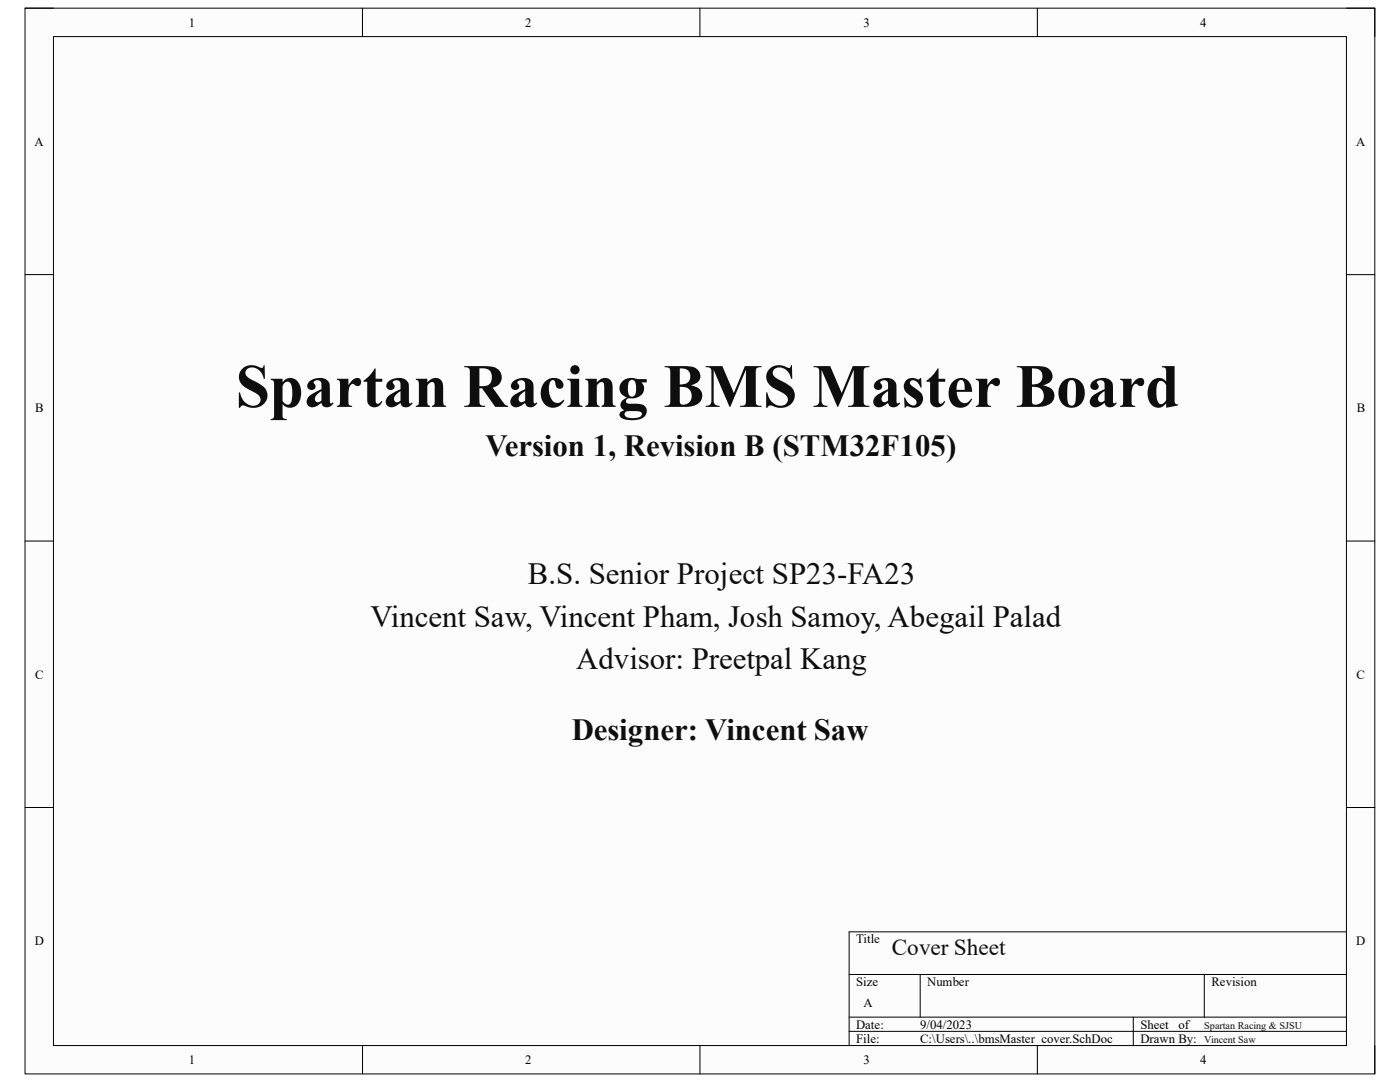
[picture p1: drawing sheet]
<svg xmlns="http://www.w3.org/2000/svg" width="279mm" height="216mm" viewBox="0 0 279 216" stroke-linecap="round" stroke-linejoin="round" font-family="sans-serif">
<defs><g id="words">
<text font-size="12.3" fill="#0e0e0e" x="47" y="81.2">Spartan Racing BMS Master Board</text>
<g font-size="6.1" fill="#0e0e0e">
<text x="96.9" y="91.1">Version 1, Revision B (STM32F105)</text>
<text x="105.4" y="116.5">B.S. Senior Project SP23-FA23</text>
<text x="74" y="125.1">Vincent Saw, Vincent Pham, Josh Samoy, Abegail Palad</text>
<text x="115" y="133.6">Advisor: Preetpal Kang</text>
<text x="114.1" y="147.7">Designer: Vincent Saw</text>
</g>
<text font-size="4.6" fill="#0e0e0e" x="178" y="190.6">Cover Sheet</text>
<g font-size="2.5">
<text x="37.7" y="5.3">1</text>
<text x="104.8" y="5.3">2</text>
<text x="172.3" y="5.3">3</text>
<text x="239.5" y="5.3">4</text>
<text x="6.9" y="29.1">A</text>
<text x="270.6" y="29.1">A</text>
<text x="7" y="82.3">B</text>
<text x="270.8" y="82.3">B</text>
<text x="7" y="135.4">C</text>
<text x="270.7" y="135.4">C</text>
<text x="6.9" y="188.6">D</text>
<text x="170.9" y="188.2">Title</text>
<text x="270.7" y="188.6">D</text>
<text x="170.9" y="196.7">Size</text>
<text x="185" y="196.7">Number</text>
<text x="241.8" y="196.7">Revision</text>
<text x="172.3" y="201">A</text>
<text x="170.9" y="205.2">Date:</text>
<text x="170.9" y="208.1">File:</text>
<text x="183.6" y="205.2">9/04/2023</text>
<text x="183.7" y="208.1">C:\Users\..\bmsMaster_cover.SchDoc</text>
<text x="227.6" y="205.2">Sheet</text>
<text x="227.6" y="208.1">Drawn By:</text>
<text x="235.2" y="205.2">of</text>
<text x="37.7" y="212.3">1</text>
<text x="104.8" y="212.3">2</text>
<text x="172.3" y="212.3">3</text>
<text x="239.5" y="212.3">4</text>
</g>
<g font-size="2" fill="#0e0e0e">
<text x="240.3" y="205.4">Spartan Racing &amp; SJSU</text>
<text x="240.3" y="208.2">Vincent Saw</text>
</g>
</g></defs>
<path d="M5 1.6h269.4v212.7h-269.4z" fill-rule="evenodd" fill="#fcfcfc"/>
<path d="M5 1.6h269.4v212.7h-269.4z" fill="none" stroke="#000" stroke-width=".2"/>
<path d="M10.7 7.3h258v201.3h-258z" fill-rule="evenodd" fill="#fcfcfc"/>
<g fill="none" stroke="#000" stroke-width=".2">
<path d="M5 1.6h5.7M10.7 7.3h258v201.3h-258zM72.3 1.6v5.7M139.7 1.6v5.7M207 1.6v5.7M268.7 1.6h5.7v5.7M5 54.8h5.7M268.7 54.8h5.7M5 108h5.7M268.7 108h5.7M5 161.1h5.7M268.7 161.1h5.7"/>
<path d="M169.5 194.4h99.2M183.6 194.4v8.6M240.3 194.4v8.6M268.7 185.9h-99.2v22.7M72.3 208.6v5.7M139.7 208.6v5.7M169.5 203h99.2M169.5 205.8h99.2M207 208.6v5.7M226.2 203v5.6M274.4 208.6v5.7"/>
</g>
<use href="#words"/>
</svg>
